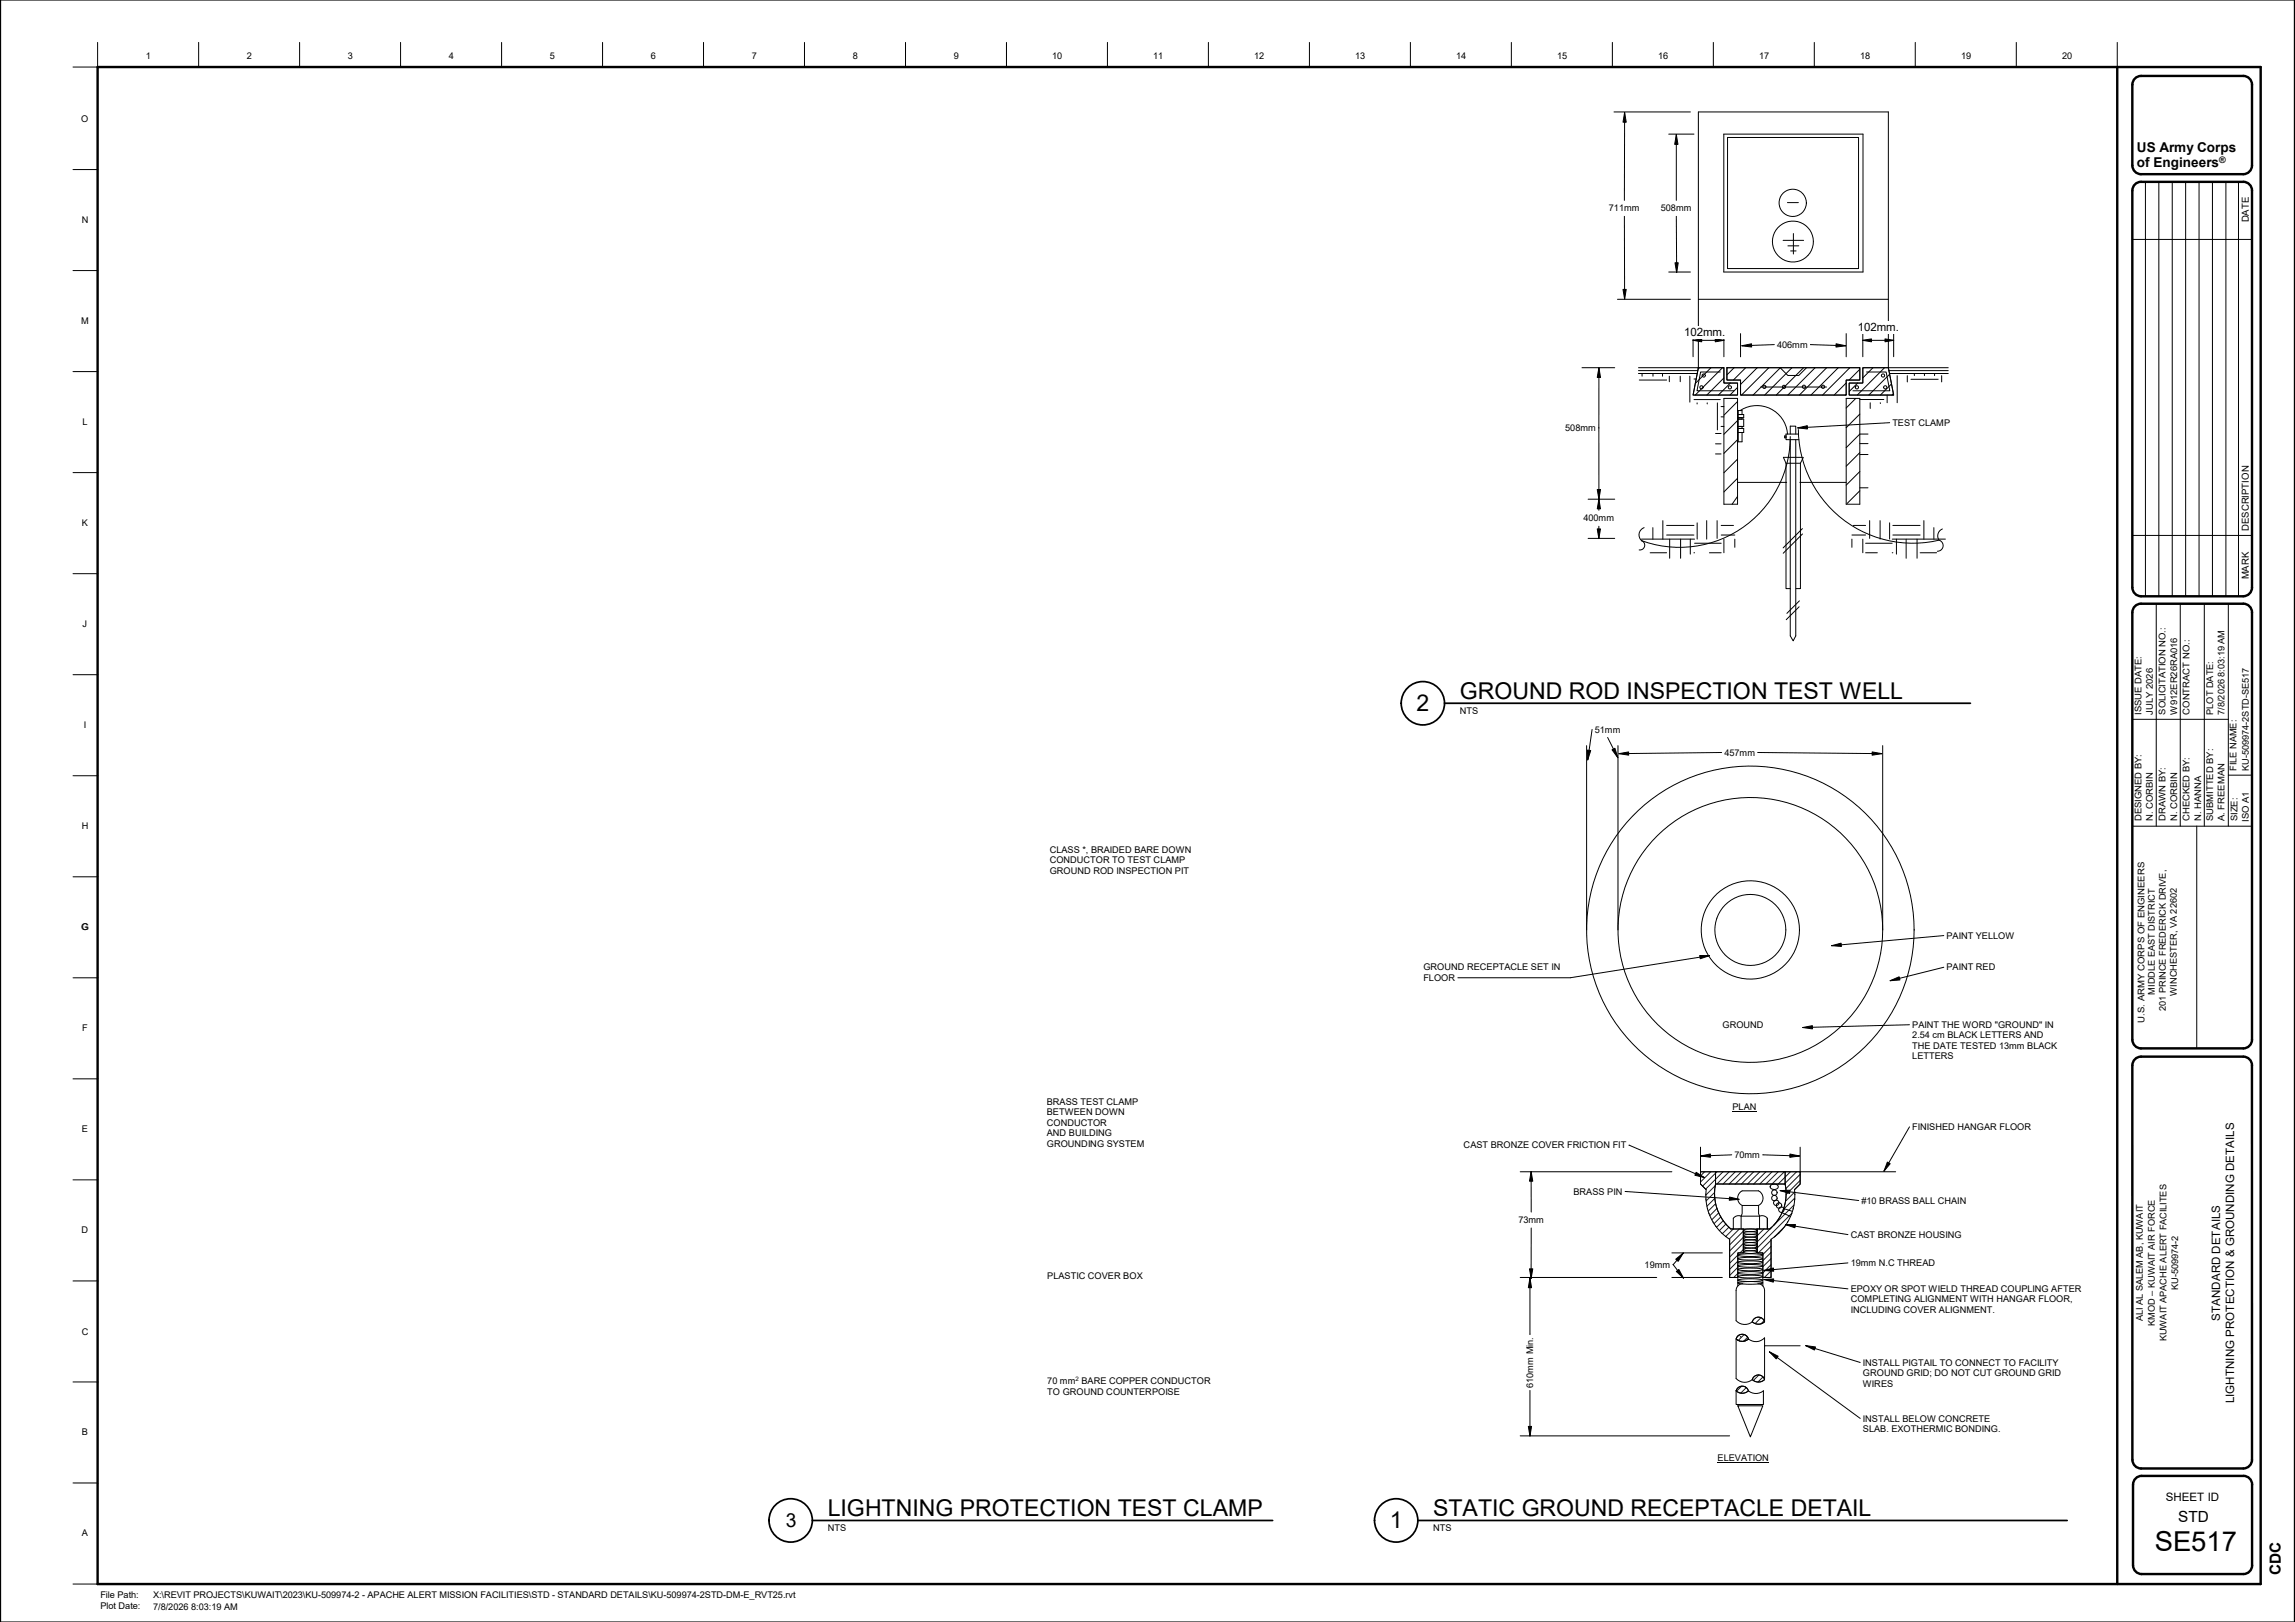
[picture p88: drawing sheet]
<svg xmlns="http://www.w3.org/2000/svg" width="841mm" height="594mm" viewBox="0 0 841 594" stroke-linecap="round" stroke-linejoin="round" font-family="sans-serif">
<defs><g id="words">
<text font-size="10.1" x="789.6" y="568.1">SE517</text>
<g font-size="8.5">
<text x="535" y="255.9">GROUND ROD INSPECTION TEST WELL</text>
<text x="519.1" y="260.4">2</text>
<text x="303.3" y="555.2">LIGHTNING PROTECTION TEST CLAMP</text>
<text x="525.2" y="555.2">STATIC GROUND RECEPTACLE DETAIL</text>
<text x="509.3" y="559.7">1</text>
</g>
<text font-size="7.1" x="288" y="559.1">3</text>
<g font-size="5.6">
<text x="798.2" y="557.5">STD</text>
<text x="835.9" y="576.7" transform="rotate(-90 835.9 576.7)">CDC</text>
</g>
<g font-size="5">
<text x="783.1" y="55.5">US Army Corps</text>
<text x="783.1" y="61.3">of Engineers</text>
</g>
<g font-size="4.2">
<text x="617.1" y="123.2">102mm.</text>
<text x="680.8" y="121.3">102mm.</text>
<text x="813.6" y="483.7" transform="rotate(-90 813.6 483.7)">STANDARD DETAILS</text>
<text x="818.7" y="513.9" transform="rotate(-90 818.7 513.9)">LIGHTNING PROTECTION &amp; GROUNDING DETAILS</text>
<text x="793.6" y="549.7">SHEET ID</text>
</g>
<g font-size="3.5">
<text x="824.1" y="81.4" transform="rotate(-90 824.1 81.4)">DATE</text>
<text x="824.1" y="194.4" transform="rotate(-90 824.1 194.4)">DESCRIPTION</text>
<text x="824.1" y="212.2" transform="rotate(-90 824.1 212.2)">MARK</text>
</g>
<g font-size="3.4">
<text x="53.5" y="21.5">1</text>
<text x="90.5" y="21.5">2</text>
<text x="127.5" y="21.5">3</text>
<text x="164.5" y="21.5">4</text>
<text x="201.5" y="21.5">5</text>
<text x="238.5" y="21.5">6</text>
<text x="275.5" y="21.5">7</text>
<text x="312.5" y="21.5">8</text>
<text x="349.5" y="21.5">9</text>
<text x="385.6" y="21.5">10</text>
<text x="422.6" y="21.5">11</text>
<text x="459.6" y="21.5">12</text>
<text x="496.6" y="21.5">13</text>
<text x="533.6" y="21.5">14</text>
<text x="570.6" y="21.5">15</text>
<text x="607.6" y="21.5">16</text>
<text x="644.6" y="21.5">17</text>
<text x="681.6" y="21.5">18</text>
<text x="718.6" y="21.5">19</text>
<text x="755.6" y="21.5">20</text>
<text x="29.8" y="44.6">O</text>
<text x="589.6" y="77.4">711mm</text>
<text x="608.6" y="77.4">508mm</text>
<text x="29.9" y="81.6">N</text>
<text x="29.7" y="118.6">M</text>
<text x="651.2" y="127.3">406mm</text>
<text x="30.2" y="155.6">L</text>
<text x="693.5" y="155.9">TEST CLAMP</text>
<text x="573.6" y="157.8">508mm</text>
<text x="580.3" y="190.9">400mm</text>
<text x="30" y="192.6">K</text>
<text x="30.2" y="229.6">J</text>
<text x="535" y="261.5">NTS</text>
<text x="784.8" y="261.8" transform="rotate(-90 784.8 261.8)">ISSUE DATE:</text>
<text x="788.9" y="261.8" transform="rotate(-90 788.9 261.8)">JULY 2026</text>
<text x="793.6" y="261.8" transform="rotate(-90 793.6 261.8)">SOLICITATION NO.:</text>
<text x="797.8" y="261.8" transform="rotate(-90 797.8 261.8)">W912ER26RA016</text>
<text x="802.4" y="261.8" transform="rotate(-90 802.4 261.8)">CONTRACT NO.:</text>
<text x="811.1" y="261.8" transform="rotate(-90 811.1 261.8)">PLOT DATE:</text>
<text x="815.2" y="261.8" transform="rotate(-90 815.2 261.8)">7/8/2026 8:03:19 AM</text>
<text x="30.7" y="266.6">I</text>
<text x="584.4" y="268.3">51mm</text>
<text x="631.9" y="276.7">457mm</text>
<text x="819.6" y="282.3" transform="rotate(-90 819.6 282.3)">FILE NAME:</text>
<text x="824.1" y="282.3" transform="rotate(-90 824.1 282.3)">KU-509974-2STD-SE517</text>
<text x="29.9" y="303.6">H</text>
<text x="784.8" y="300.8" transform="rotate(-90 784.8 300.8)">DESIGNED BY:</text>
<text x="788.9" y="300.8" transform="rotate(-90 788.9 300.8)">N. CORBIN</text>
<text x="793.6" y="300.8" transform="rotate(-90 793.6 300.8)">DRAWN BY:</text>
<text x="797.8" y="300.8" transform="rotate(-90 797.8 300.8)">N. CORBIN</text>
<text x="802.4" y="300.8" transform="rotate(-90 802.4 300.8)">CHECKED BY:</text>
<text x="806.6" y="300.8" transform="rotate(-90 806.6 300.8)">N. HANNA</text>
<text x="811.1" y="300.8" transform="rotate(-90 811.1 300.8)">SUBMITTED BY:</text>
<text x="815.2" y="300.8" transform="rotate(-90 815.2 300.8)">A. FREEMAN</text>
<text x="820" y="300.8" transform="rotate(-90 820 300.8)">SIZE:</text>
<text x="824.1" y="300.9" transform="rotate(-90 824.1 300.9)">ISO A1</text>
<text x="384.7" y="312.3">CLASS *, BRAIDED BARE DOWN</text>
<text x="384.7" y="316.1">CONDUCTOR TO TEST CLAMP</text>
<text x="384.7" y="320">GROUND ROD INSPECTION PIT</text>
<text x="29.8" y="340.6">G</text>
<text x="713.3" y="343.8">PAINT YELLOW</text>
<text x="521.6" y="355.4">GROUND RECEPTACLE SET IN</text>
<text x="521.6" y="359.3">FLOOR</text>
<text x="713.3" y="355.4">PAINT RED</text>
<text x="789.7" y="364.3" transform="rotate(-90 789.7 364.3)">MIDDLE EAST DISTRICT</text>
<text x="797.7" y="364.6" transform="rotate(-90 797.7 364.6)">WINCHESTER, VA 22602</text>
<text x="793.7" y="370.3" transform="rotate(-90 793.7 370.3)">201 PRINCE FREDERICK DRIVE,</text>
<text x="30.1" y="377.6">F</text>
<text x="631.2" y="376.4">GROUND</text>
<text x="700.8" y="376.4">PAINT THE WORD &quot;GROUND&quot; IN</text>
<text x="785.8" y="374.6" transform="rotate(-90 785.8 374.6)">U.S. ARMY CORPS OF ENGINEERS</text>
<text x="700.8" y="380.3">2.54 cm BLACK LETTERS AND</text>
<text x="700.8" y="384.1">THE DATE TESTED 13mm BLACK</text>
<text x="700.8" y="388">LETTERS</text>
<text x="383.6" y="404.7">BRASS TEST CLAMP</text>
<text x="634.9" y="406.6">PLAN</text>
<text x="383.6" y="408.5">BETWEEN DOWN</text>
<text x="383.6" y="412.3">CONDUCTOR</text>
<text x="700.8" y="413.9">FINISHED HANGAR FLOOR</text>
<text x="30" y="414.7">E</text>
<text x="383.6" y="416.2">AND BUILDING</text>
<text x="383.6" y="420">GROUNDING SYSTEM</text>
<text x="536.4" y="420.6">CAST BRONZE COVER FRICTION FIT</text>
<text x="635.6" y="424.1">70mm</text>
<text x="576.6" y="437.5">BRASS PIN</text>
<text x="682.2" y="440.8">#10 BRASS BALL CHAIN</text>
<text x="556.4" y="448">73mm</text>
<text x="29.9" y="451.7">D</text>
<text x="678.2" y="453.3">CAST BRONZE HOUSING</text>
<text x="602.7" y="464.3">19mm</text>
<text x="678.2" y="463.7">19mm N.C THREAD</text>
<text x="383.8" y="468.6">PLASTIC COVER BOX</text>
<text x="678.2" y="473.2">EPOXY OR SPOT WIELD THREAD COUPLING AFTER</text>
<text x="798.3" y="472.5" transform="rotate(-90 798.3 472.5)">KU-509974-2</text>
<text x="678.2" y="477">COMPLETING ALIGNMENT WITH HANGAR FLOOR,</text>
<text x="678.2" y="480.9">INCLUDING COVER ALIGNMENT.</text>
<text x="785.2" y="484" transform="rotate(-90 785.2 484)">ALI AL SALEM AB, KUWAIT</text>
<text x="789.7" y="485.7" transform="rotate(-90 789.7 485.7)">KMOD – KUWAIT AIR FORCE</text>
<text x="29.9" y="488.8">C</text>
<text x="794" y="491.3" transform="rotate(-90 794 491.3)">KUWAIT APACHE ALERT FACILITES</text>
<text x="682.7" y="500.1">INSTALL PIGTAIL TO CONNECT TO FACILITY</text>
<text x="682.7" y="504">GROUND GRID; DO NOT CUT GROUND GRID</text>
<text x="383.8" y="506.9">70 mm</text>
<text x="396.3" y="506.9">BARE COPPER CONDUCTOR</text>
<text x="561.9" y="508.3" transform="rotate(-90 561.9 508.3)">610mm Min.</text>
<text x="682.7" y="507.8">WIRES</text>
<text x="383.8" y="510.8">TO GROUND COUNTERPOISE</text>
<text x="682.7" y="520.7">INSTALL BELOW CONCRETE</text>
<text x="30" y="525.7">B</text>
<text x="682.7" y="524.5">SLAB. EXOTHERMIC BONDING.</text>
<text x="629.4" y="535.2">ELEVATION</text>
<text x="30" y="562.8">A</text>
<text x="303.3" y="560.8">NTS</text>
<text x="525.2" y="560.8">NTS</text>
<text x="36.8" y="585.4">File Path:</text>
<text x="56.1" y="585.4">X:\REVIT PROJECTS\KUWAIT\2023\KU-509974-2 - APACHE ALERT MISSION FACILITIES\STD - STANDARD DETAILS\KU-509974-2STD-DM-E_RVT25.rvt</text>
<text x="36.8" y="589.5">Plot Date:</text>
<text x="56.1" y="589.5">7/8/2026 8:03:19 AM</text>
</g>
<text font-size="3.3" x="813.2" y="59.8">®</text>
<text font-size="2.3" x="394.1" y="505.9">2</text>
</g></defs>
<g fill="none" stroke="#191919" stroke-width=".37">
<path d="M624.7 429.2l-1.5 1.5M626.9 429.2l-3.7 3.7M628.3 436.8l-3.1 3.1M628.4 438.9l-2.9 2.9M628.6 434.3l-3.5 3.4M629.2 429.2l-5.3 5.2M631.4 429.2l-6.3 6.3M633.7 429.2l-4.5 4.5M635.9 429.2l-4.5 4.5M638.2 429.2l-4.5 4.5M640.4 429.2l-4.5 4.5M642.7 429.2l-4.5 4.5"/>
<path d="M644.9 429.2l-4.5 4.5M647.1 429.2l-4.5 4.5M649.4 429.2l-4.5 4.5M651.6 429.2l-4.5 4.5M653.9 429.2l-4.5 4.5M656.1 429.2l-4.5 4.5M657.7 436.6l-3.4 3.4M657.7 438.8l-4.2 4.2M658.4 429.2l-4.5 4.5M659.7 430.1l-5.3 5.3M659.7 432.4l-5.2 5.1M628.7 440.9l-2.7 2.7"/>
<path d="M629.2 442.6l-2.6 2.6M629.8 444.2l-2.5 2.6M630.6 445.7l-2.5 2.5M631.5 447.1l-2.4 2.4M632.5 448.3l-2.4 2.4M633.6 449.5l-2.4 2.3M635.2 450.1l-2.8 2.8M636.8 459.7l-3 3M637.4 450.1l-3.7 3.7M638.9 457.7l-1.3 1.2M638.9 450.9l-5.1 5.1M638.9 453.2l-5.1 5"/>
<path d="M638.9 455.4l-5.1 5M644.2 450.1l-.2 .2M646.4 450.1l-2.4 2.4M649 454.2l-4.6 4.7M649 456.5l-3 3M649 458.7l-3 3M649.2 449.6l-5.2 5.2M653.9 449.3l-3.7 3.8M656.6 444.4l-12.6 12.6M657.4 441.3l-7.5 7.6M636.8 466.4l-1.4 1.5M636.8 461.9l-3 3"/>
<path d="M636.8 464.2l-3 3M649 465.5l-2.4 2.4M649 461l-3 3M649 463.2l-3 3M649 467.7l-.2 .2M639.1 488.8l-2.1 2.1M640.4 489.8l-1.4 1.5M645.3 482.6l-2.1 2.2M646.5 483.7l-1.2 1.2M638.2 507.7l-1.8 1.8M639.9 508.2l-2 2M644.6 503.6l-2.1 2"/>
<path d="M646.1 504.3l-1.9 1.9"/>
</g>
<g fill="none" stroke="#000" stroke-width=".37">
<path d="M581.4 273.1v67.5M592.9 273.1v67.5M689.9 273.1v67.5M557.1 429.2h55.6M623.2 420.2v13.5l2 2M623.2 429.2h5.5v4.5a17 17 0 0 0 5.6 16.4h4.6v8.8h-2.1v9h-3v-14a19 19 0 0 1-8.6-18.2l-2-2zM623.2 429.2h71.5M625.1 437.3v.3M625.2 439.1v.3M628.3 437.1l.1 1.4M628.4 438.7l.2 1.4M628.4 435.4l-.1 1.5"/>
<path d="M628.7 429.2h25.5v4.5h-25.5zM628.7 433.7l-.3 1.4M628.7 433.7h25.5l.2 1.4M649 434.1a1.58 1.58 0 0 1 2.7 .7 1.67 1.67 0 0 1-1.6 .9 1.67 1.67 0 0 1-1.4-1zM654.2 429.2h5.5v4.5l-2.1 2a19 19 0 0 1-8.6 18.2v14h-3v-9h-2v-8.8h4.6a17 17 0 0 0 5.6-16.4zM654.5 435.4v1.5M654.5 438.7l-.2 1.4M654.5 437.1v1.4M657.7 439.1v.3M657.7 437.3v.3M659.7 420.2v13.5l-2.1 2M612.7 458.9h18.5"/>
<path d="M625.7 442.6l.1 .2M626.2 444.3l.1 .3M627.7 447.5l.1 .2M628.6 440.4l.3 1.4M628.7 449l.1 .2M629 442l.5 1.3M629.5 443.5l.6 1.3M630.3 445.1l.7 1.3M630.9 451.6l.2 .2M631.1 446.5l.8 1.1M632 447.8l1 1.1M632.3 452.8l.2 .2"/>
<path d="M633.2 449.1l1.1 1h14.3l1.1-1M636.8 459.7a20.4 20.4 0 0 1 9.2 .1 22.1 22.1 0 0 1-9.2-.1zM638 445.4h6.8M638 445.4v4.7M638 445.4a2.41 2.41 0 0 0-2.8 .8v3.9M638.4 441.5a3 3 0 0 1-1.6-2.7 3 3 0 0 1 1.6-2.6h6a3 3 0 0 1 1.7 2.6 3 3 0 0 1-1.7 2.7M638.9 450.1v8.8h-2.1v9h-3v-14M639 450.5l1.7-.4a4 4 0 0 1 3.2 .6 6.7 6.7 0 0 1-5-.1zM639 451.5l1.1-.3a5.3 5.3 0 0 1 3.8 .5l-1.4 .4a5.3 5.3 0 0 1-3.6-.5zM639 452.5l1.7-.4a4.1 4.1 0 0 1 3.2 .6l-1.4 .4a5.3 5.3 0 0 1-3.6-.5zM639 453.5l1.7-.4a4 4 0 0 1 3.2 .6 6.7 6.7 0 0 1-5-.1zM639 454.5l1.7-.4a4 4 0 0 1 3.2 .6 6.7 6.7 0 0 1-5-.1z"/>
<path d="M639 455.5l1.1-.3a5.3 5.3 0 0 1 3.8 .5l-1.4 .4a5.3 5.3 0 0 1-3.6-.5zM639 456.5l1.7-.4a4.1 4.1 0 0 1 3.2 .6l-1.4 .4a5.3 5.3 0 0 1-3.6-.5zM639 457.5l1.7-.4a4 4 0 0 1 3.2 .6 6.7 6.7 0 0 1-5-.1zM639 458.5l1.7-.4a4 4 0 0 1 3.2 .6 6.7 6.7 0 0 1-5-.1zM643.8 450.1v8.8M644.4 441.5h-6v3l-.4 .9M644.4 441.5v3l.4 .9M644.8 445.4v4.7M644.8 445.4a2.41 2.41 0 0 1 2.9 .8v3.9v-3.9M649 453.9v14h-3v-9h-2M650.5 452.8l-.2 .2M650.8 447.8l-.9 1.1"/>
<path d="M651.8 446.5l-.8 1.1M651.9 451.6l-.2 .2M652.6 445.1l-.7 1.3M652.8 444.1l3.3 1.4M653.3 443.5l-.6 1.3M653.6 442.7l3.2 1M653.8 442l-.4 1.3M654.2 449l-.2 .2M654.2 440.4l-.3 1.4M655.2 447.5l-.2 .2M656.6 444.3l-.1 .3M657.2 442.6l-.1 .2"/>
<path d="M557.1 467.9h50M612.7 467.9h18.5M636.8 463.6a20 20 0 0 1 9.2 .1 21.6 21.6 0 0 1-9.2-.1zM636.8 461a20.4 20.4 0 0 1 9.2 .1 22.1 22.1 0 0 1-9.2-.1zM636.8 462.3a20.8 20.8 0 0 1 9.2 .1 21.6 21.6 0 0 1-9.2-.1zM636.8 467.9v3.1M636.9 464.8a21.9 21.9 0 0 1 9.1 .2 21.6 21.6 0 0 1-9.2-.1zM636.9 466.2a21 21 0 0 1 9.1 .1 22.6 22.6 0 0 1-9.2 0zM636.9 467.5a21 21 0 0 1 9.1 .1 22.6 22.6 0 0 1-9.2 0zM636.9 468.8a21 21 0 0 1 9.1 .1 22.6 22.6 0 0 1-9.2 0zM636.9 469.8a21 21 0 0 1 9.1 .1 22.6 22.6 0 0 1-9.2 0zM638.7 470.2l-1.6 .5-.8 1.4-.1 11.6a4.3 4.3 0 0 0 5.9 .4 3.3 3.3 0 0 0 4.5 0"/>
<path d="M644.2 470.2l1.5 .5 .9 1.4v12M646 467.9v3.1M636.2 490.4v14.5a4.3 4.3 0 0 0 5.9 .4 3.3 3.3 0 0 0 4.5 0 2.34 2.34 0 0 0-2.2-1.7 2.34 2.34 0 0 0-2.3 1.7M636.5 489.8l-.1 .1M636.7 490.8l.1 .1M636.8 489.4a2.32 2.32 0 0 1 3.9 1 3.3 3.3 0 0 1-4.5 0zM636.9 489.3l-.1 .1M637.3 489h.1M637.4 491.1h.1M637.9 488.8h-.1M638 489.5l-.3 .2M638 491.3h.2"/>
<path d="M638.9 491.3h-.1M639 488.8h.1M639.5 491.1h-.1M639.6 489h.1M640.1 489.3v.1M640.2 490.8l-.1 .1M640.4 489.8l.1 .1M640.7 490.4a4.3 4.3 0 0 0 5.9-.4v14.9M642.1 484.1a2.34 2.34 0 0 1 2.3-1.7 2.34 2.34 0 0 1 2.2 1.7M642.7 483.2a2.35 2.35 0 0 1 3.9 .9 3.3 3.3 0 0 1-4.5 0zM646.6 492.9h13.1M636.2 509.4a3.3 3.3 0 0 0 4.5 0 4.3 4.3 0 0 0 5.5 0v5h-10z"/>
<path d="M636.8 508.4a2.33 2.33 0 0 1 3.9 1 3.3 3.3 0 0 1-4.5 0zM636.8 514.9h9.2l-4.6 11.4zM640.7 509.4a2.35 2.35 0 0 0-2.2-1.7 2.35 2.35 0 0 0-2.3 1.7M642.7 504.3a2.34 2.34 0 0 1 3.9 1 3.3 3.3 0 0 1-4.5 0zM557.1 525.9h76.7"/>
<circle cx="641.4" cy="340.6" r="48.5"/>
<circle cx="641.4" cy="340.6" r="18"/>
<circle cx="641.4" cy="340.6" r="13"/>
<circle cx="641.4" cy="340.6" r="60"/>
<circle cx="650.2" cy="436.8" r="1.01"/>
<circle cx="650.2" cy="438.8" r="1"/>
<circle cx="650.9" cy="440.5" r="1"/>
<circle cx="651.9" cy="441.6" r="1"/>
<circle cx="652.8" cy="443" r="1"/>
</g>
<g fill="#fff">
<path d="M620.4 134.7h16.3v10h-16.3z"/>
<path d="M632.8 134.7h48.7v10h-48.7z"/>
<path d="M677.7 134.7h16.2v10h-16.2z"/>
</g>
<g fill="none" stroke="#000" stroke-width=".37">
<path d="M591.5 41h28M611.5 49.1h9.3M631.7 49.1h51v50.5h-51zM633.1 50.4h48v48h-48zM655 74.2h4M611.5 99.6h8M653.4 88h7.6M655.2 90h4M656.2 91.9h2M657.2 85.5v7.5M592.7 109.6h26.8M622.4 109.6h69.6"/>
<path d="M579.7 134.7h12M600.4 136.8h21.6M600.4 135.7h21.8M600.7 139.2h10M601.7 136.8v1M605.7 136.8v1M609.2 136.8v1M611.7 137.8v2M615.7 137.8v2M619.3 137.8v9.5M620.8 138.8h.8M622.4 134.7h9.3v5.6h5v4.4h-16.3z"/>
<path d="M622.8 134.7l-.5 .4M627 134.7l-5.7 5.7M630.4 136.2h-7.2l-1.3 6.9h13.5M631.2 134.7l-10 10M631.7 138.4l-6.2 6.3M632.8 134.7h48.7v4.5h-4.9v5.5h-38.8v-5.5h-5zM635.5 134.7l-2.7 2.6M637.8 122.2v8.5M639.7 134.7l-4.5 4.5M644 134.7l-6.2 6.1M648.2 134.7l-10 10M652.4 134.7l2.8 2.8h4l2.8-2.8"/>
<path d="M652.4 134.7l-10 10M656.7 134.7l-10 10M660.9 134.7l-10 10M665.2 134.7l-10 10M669.4 134.7l-10 10M673.7 134.7l-10.1 10M676.6 122.2v8.5M677.9 134.7l-10 10M681.5 135.3l-3.9 3.9M682.6 134.7h9.4l1.9 10h-16.2v-4.4h4.9zM684 136.2h7.2l1.3 6.9h-13.5M686.4 134.7l-3.8 3.7"/>
<path d="M690.6 134.7l-10 10M692 134.7l1.9 10h-16.2v-4.4h4.9v-5.6h31.4M692 134.7v-93.7h-69.6v93.7l-2 10h16.3v-4.4h-5v-5.6h-31.3M692.2 135.7h21.8M692.4 136.8h21.6M692.5 137.1l-7.7 7.6M695.2 137.6v9.9M698.9 137.6v2.3M700.3 138.9h10M701.5 136.8v.8M705.2 136.8v.8M708.9 136.8v.8"/>
<path d="M711.5 137.6v2.3M620.8 146.3h9.6M621.9 147.6v.4M625.6 147.6v.4M628.7 158.8h2M629.3 147.6v9.9M630.7 156.2h1M630.7 148.9h1M630.7 152.7h1M631.7 145.9h5v38.8h-5zM634.1 140.3l-4.4 4.4M636.7 147.1l-5 5"/>
<path d="M636.7 154.1l-5 5M636.7 141.9l-2.7 2.8M637 156.9h2v1.5h-2M637 151.8h2v1.2h-2M637 153.5h2v2.7h-2M637.7 150.4a11.3 11.3 0 0 1 17.4 8.6M638.4 151.8v-1.4h-1.4v11.4h1.4v-3.4M638.4 153v.5M638.4 156.2v.7M645.2 141.8h24.2M654 159.7h.5v.6h-.5zM656.1 159v-2.9h2v2.9"/>
<path d="M656.1 159.9a40.6 40.6 0 0 1-54.5 38.1M659 157.3a41.9 41.9 0 0 0 51.6 40.5M659.1 159h-4.6v2h4.7M676.6 145.9h4.9v38.8h-4.9zM676.6 140.3l-4.5 4.4M676.6 144.5l-.2 .2M680.1 145.9l-3.5 3.5M680.8 140.3l-3.1 3.1M681.5 151.7l-4.9 5M681.5 146.3h8.9M684.6 159h-3.1l-4.9 5M685.4 147.5v2.1"/>
<path d="M689.1 147.5v.3M691.6 144.7v2.8M693.2 140.6l-4.1 4.1M693.8 144.2l-.5 .5M628.7 162.6h2M628.7 166.3h2M636.7 161.1l-5 5M636.7 168.2l-5 5M636.7 175.2l-5 5M636.7 176.7h18M654.5 169.7v45.9h1.6M656.1 161v71.9l1 1.8 1-1.8v-71.9"/>
<path d="M659.6 176.7h17M659.8 169.7v45.9h-1.6M660.5 167.5h-7l1 2.2h5.3l1-2.2M681.5 179.7l-4.6 4.7M681.5 165.8l-4.9 5M681.5 172.7l-4.9 5M681.5 162.5h3.1M681.5 166.5h3.1M681.5 178.7h3.1M582 182.8h9.7M582 197.2h9.7M601.5 197.5h19.5"/>
<path d="M601.6 198a1.76 1.76 0 0 1 1.1 2.1 1.76 1.76 0 0 1-2 1.3M602.5 193.3a2.82 2.82 0 0 0-.9 4.7M605.7 193.3v4.2M609.4 190.7v6.8M610.7 192.4h10.1M610.7 196h10.1M611.9 197.5v7M615.9 197.5v7M619.4 197.5v5.5M621 199h9.7M621.9 191.5v6M625.4 190.7v6.8"/>
<path d="M629.2 190.7v6.5M630.7 192.4h4.6M630.7 196h5M631.7 197.5v5M635.7 197.5v3M636.7 181.8l-2 2.9M660.5 193.6l-7.1 7.1M660.5 195.6l-7 7M678.6 196h5.1M678.6 197.5v3M679.2 192.4h4.5M682.6 197.5v5"/>
<path d="M683.7 199h9.7M685.1 190.7v6.5M689 190.7v6.8M692.5 191.5v6M693.4 197.5h19.5M693.7 192.4h9.9M693.7 196h9.9M695 197.5v5.5M698.5 197.5v7M702.5 197.5v7M705 190.7v6.8M708.7 193.3v4.2"/>
<path d="M711.8 193.7a2.54 2.54 0 0 0-1.7 2.3 2.54 2.54 0 0 0 1.4 2.4 2.07 2.07 0 0 1 .4 2.3 2.07 2.07 0 0 1-1.9 1.2M604.7 202.5h6M620.8 202.5h.2M626.4 202.5h4.3M683.7 202.5h4.3M693.4 202.5h.3M703.6 202.5h6.1M659.3 222.2l-4.7 4.8M659.4 220.1l-4.6 4.6M699.7 412.7l-9.3 16.3"/>
<circle cx="657" cy="74.3" r="5"/>
<circle cx="657" cy="88.5" r="7.5"/>
<circle cx="624.4" cy="137.5" r=".6"/>
<circle cx="690" cy="137.5" r=".6"/>
<circle cx="623.5" cy="141.9" r=".6"/>
<circle cx="633.9" cy="141.9" r=".6"/>
<circle cx="646.6" cy="141.7" r=".6"/>
<circle cx="653.8" cy="141.7" r=".6"/>
<circle cx="661.1" cy="141.7" r=".6"/>
<circle cx="668.1" cy="141.7" r=".6"/>
<circle cx="680.5" cy="141.9" r=".6"/>
<circle cx="690.9" cy="141.9" r=".6"/>
</g>
<path d="M691.6 425.6l1.1 .6-2.3 2.8z" fill-rule="evenodd" fill="#000" stroke="#000" stroke-width=".37"/>
<path d="M700.8 410.8h44.5v3.9h-44.5z" fill="#fff"/>
<path d="M595.5 436.4h.1M595.6 436.4l41.7 2.9" fill="none" stroke="#000" stroke-width=".37"/>
<path d="M633.8 438.4l3.5 .9-3.6 .3z" fill-rule="evenodd" fill="#000" stroke="#000" stroke-width=".37"/>
<path d="M576.6 434.5h17.9v3.8h-17.9z" fill="#fff"/>
<path d="M646.4 465.3l3.5-.9 .1 1.2z" fill-rule="evenodd" fill="#000" stroke="#000" stroke-width=".37"/>
<path d="M677.2 462.6l-30.8 2.7" fill="none" stroke="#000" stroke-width=".37"/>
<path d="M678.2 460.7h31v3.8h-31z" fill="#fff"/>
<path d="M646.4 468.6l3.6-.2-.1 1.2z" fill-rule="evenodd" fill="#000" stroke="#000" stroke-width=".37"/>
<path d="M646.4 468.6l30.8 3.5" fill="none" stroke="#000" stroke-width=".37"/>
<g fill="#fff">
<path d="M678.2 470.2h85.5v3.8h-85.5z"/>
<path d="M678.2 474h82.3v3.8h-82.3z"/>
<path d="M678.2 477.8h53.8v3.9h-53.8z"/>
</g>
<path d="M661.7 492.8l3.6 .5-.4 1.2z" fill-rule="evenodd" fill="#000" stroke="#000" stroke-width=".37"/>
<path d="M661.7 492.8l20 6.2" fill="none" stroke="#000" stroke-width=".37"/>
<g fill="#fff">
<path d="M682.7 497.1h72.6v3.9h-72.6z"/>
<path d="M682.7 501h73.6v3.8h-73.6z"/>
<path d="M682.7 504.8h11.1v3.8h-11.1z"/>
</g>
<path d="M648.4 495.1l3.2 1.6-.7 1z" fill-rule="evenodd" fill="#000" stroke="#000" stroke-width=".37"/>
<path d="M648.4 495.1l33.3 24.4" fill="none" stroke="#000" stroke-width=".37"/>
<g fill="#fff">
<path d="M682.7 517.6h47.6v3.9h-47.6z"/>
<path d="M682.7 521.5h50.5v3.8h-50.5z"/>
</g>
<path d="M654.3 448.5h3.6l-.1 1.2z" fill-rule="evenodd" fill="#000" stroke="#000" stroke-width=".37"/>
<path d="M654.3 448.5l22.9 3.7" fill="none" stroke="#000" stroke-width=".37"/>
<path d="M678.2 450.3h40.7v3.8h-40.7z" fill="#fff"/>
<path d="M597 419.4l27.6 11.9" fill="none" stroke="#000" stroke-width=".37"/>
<path d="M621.6 429.4l3 1.9-3.5-.9z" fill-rule="evenodd" fill="#000" stroke="#000" stroke-width=".37"/>
<g fill="#fff">
<path d="M536.4 417.5h59.6v3.9h-59.6z"/>
<path d="M631.2 373.4h15.1v3.9h-15.1z"/>
</g>
<path d="M660.6 376.3l3.6-.6v1.2z" fill="#000"/>
<path d="M660.6 376.3l3.6-.6v1.2zM699.7 375.3l-39.1 1" fill="none" stroke="#000" stroke-width=".37"/>
<g fill="#fff">
<path d="M700.8 373.4h52.8v3.9h-52.8z"/>
<path d="M700.8 377.3h49v3.8h-49z"/>
<path d="M700.8 381.1h54.1v3.8h-54.1z"/>
<path d="M700.8 384.9h15.1v3.9h-15.1z"/>
</g>
<path d="M626.5 350l-51.1 8.1h-41.2" fill="none" stroke="#000" stroke-width=".37"/>
<path d="M622.9 350h3.6l-3.4 1.2z" fill-rule="evenodd" fill="#000" stroke="#000" stroke-width=".37"/>
<g fill="#fff">
<path d="M521.6 352.4h51.1v3.8h-51.1z"/>
<path d="M521.6 356.2h11.7v3.8h-11.7z"/>
</g>
<path d="M671.2 346.4l3.5-1 .1 1.2z" fill-rule="evenodd" fill="#000" stroke="#000" stroke-width=".37"/>
<path d="M712.3 342.7l-41.1 3.7" fill="none" stroke="#000" stroke-width=".37"/>
<path d="M713.3 340.7h24.9v3.9h-24.9z" fill="#fff"/>
<path d="M692.6 359.2l3.4-1.4 .3 1.1z" fill-rule="evenodd" fill="#000" stroke="#000" stroke-width=".37"/>
<path d="M712.3 354.3l-19.7 4.9" fill="none" stroke="#000" stroke-width=".37"/>
<g fill="#fff">
<path d="M713.3 352.4h17.9v3.8h-17.9z"/>
<path d="M629.4 532.2h18.9v3.8h-18.9z"/>
</g>
<path d="M629.4 535.8h18.9" fill="none" stroke="#000" stroke-width=".37"/>
<path d="M634.9 403.5h8.8v3.9h-8.8z" fill="#fff"/>
<path d="M634.9 407.1h8.8M652.3 436.1l28.8 3.6" fill="none" stroke="#000" stroke-width=".37"/>
<path d="M652.3 436.1l3.7-.2-.2 1.2z" fill-rule="evenodd" fill="#000" stroke="#000" stroke-width=".37"/>
<path d="M682.2 437.8h38.4v3.8h-38.4z" fill="#fff"/>
<g fill="#000" stroke="#000" stroke-width=".37">
<path d="M561.1 429.1l.6 3.5h-1.2z" fill-rule="evenodd"/>
<path d="M560.5 464.7h1.2l-.6 3.6z" fill-rule="evenodd"/>
</g>
<path d="M561.1 429.1v14.8M561.1 449.8v18.5" fill="none" stroke="#000" stroke-width=".37"/>
<path d="M556.4 444.9h9.4v3.9h-9.4z" fill="#fff"/>
<path d="M560.7 468.1v20.6M560.7 509.3v16.7" fill="none" stroke="#000" stroke-width=".37"/>
<g fill="#000" stroke="#000" stroke-width=".37">
<path d="M560.7 468.1l.6 3.5h-1.2z" fill-rule="evenodd"/>
<path d="M560.1 522.4h1.2l-.6 3.6z" fill-rule="evenodd"/>
</g>
<path d="M558.8 489.7h3.8v18.6h-3.8z" fill="#fff"/>
<path d="M616.9 458.9l-3.7 4.3M613.1 463.2h.1M613.2 463.2l3.7 5" fill="none" stroke="#000" stroke-width=".37"/>
<g fill="#000" stroke="#000" stroke-width=".37">
<path d="M614.1 461.2l2.8-2.3-1.9 3.1z" fill-rule="evenodd"/>
<path d="M614.3 465.7l1-.7 1.6 3.2z" fill-rule="evenodd"/>
</g>
<path d="M602.7 461.3h9.4v3.8h-9.4z" fill="#fff"/>
<path d="M593.3 276l3.5-.6v1.2zM630.9 275.6l-37.6 .4M644.2 275.6l45.4 .4" fill="none" stroke="#000" stroke-width=".37"/>
<path d="M686.1 275.4l3.5 .6-3.5 .6z" fill-rule="evenodd" fill="#000" stroke="#000" stroke-width=".37"/>
<path d="M593.3 276l3.5-.6v1.2z" fill="#000"/>
<path d="M631.9 273.7h11.3v3.8h-11.3z" fill="#fff"/>
<path d="M634.6 423l-11.4 .4M646 423l13.5 .4" fill="none" stroke="#000" stroke-width=".37"/>
<g fill="#000" stroke="#000" stroke-width=".37">
<path d="M623.2 423.4l3.6-.7v1.2z" fill-rule="evenodd"/>
<path d="M655.9 422.7l3.6 .7-3.6 .5z" fill-rule="evenodd"/>
</g>
<path d="M635.6 421.1h9.4v3.8h-9.4z" fill="#fff"/>
<g fill="#000" stroke="#000" stroke-width=".37">
<path d="M581.7 274.7l1.2 .2-1.1 3.4z" fill-rule="evenodd"/>
<path d="M590.7 274.6l1.1-.5 1.1 3.4z" fill-rule="evenodd"/>
</g>
<path d="M583.4 267.2l-1.6 11.1M589.1 270.1l3.8 7.4" fill="none" stroke="#000" stroke-width=".37"/>
<path d="M584.4 265.3h9.4v3.8h-9.4z" fill="#fff"/>
<path d="M658.8 156.7l3.5-.8 .1 1.2z" fill-rule="evenodd" fill="#000" stroke="#000" stroke-width=".37"/>
<path d="M692.5 154.8l-33.7 1.9" fill="none" stroke="#000" stroke-width=".37"/>
<path d="M693.5 152.9h21.2v3.8h-21.2z" fill="#fff"/>
<path d="M620.4 124.7h11.3M620.4 122.2v8.5M631.7 122.2v8.5" fill="none" stroke="#000" stroke-width=".37"/>
<g fill="#000" stroke="#000" stroke-width=".37">
<path d="M620.4 124.7l3.2-.6v1.1z" fill-rule="evenodd"/>
<path d="M628.6 124.1l3.1 .6-3.1 .5z" fill-rule="evenodd"/>
</g>
<path d="M617.1 119.4h15.1v4.7h-15.1z" fill="#fff"/>
<path d="M682.6 124.7h11.3M682.6 122.2v8.5M693.9 122.2v8.5" fill="none" stroke="#000" stroke-width=".37"/>
<g fill="#000" stroke="#000" stroke-width=".37">
<path d="M682.6 124.7l3.2-.6v1.1z" fill-rule="evenodd"/>
<path d="M690.8 124.1l3.1 .6-3.1 .5z" fill-rule="evenodd"/>
</g>
<path d="M680.8 117.6h15v4.6h-15z" fill="#fff"/>
<g fill="#000" stroke="#000" stroke-width=".37">
<path d="M595.4 41.2l.5 3.6-1.1-.1z" fill-rule="evenodd"/>
<path d="M594.8 106h1.1l-.5 3.6z" fill-rule="evenodd"/>
</g>
<path d="M595.4 41.2l-.1 32.2M595.3 79.2l.1 30.4" fill="none" stroke="#000" stroke-width=".37"/>
<path d="M589.6 74.4h11.3v3.8h-11.3z" fill="#fff"/>
<g fill="#000" stroke="#000" stroke-width=".37">
<path d="M614.3 49.3l.6 3.6h-1.2z" fill-rule="evenodd"/>
<path d="M613.8 96.2h1.2l-.6 3.6z" fill-rule="evenodd"/>
</g>
<path d="M614.3 49.3v24.1M614.3 79.2l.1 20.6" fill="none" stroke="#000" stroke-width=".37"/>
<path d="M608.6 74.4h11.3v3.8h-11.3z" fill="#fff"/>
<path d="M585.9 134.7v22M585.9 156.7h.1M585.9 156.7v26.2" fill="none" stroke="#000" stroke-width=".37"/>
<g fill="#000" stroke="#000" stroke-width=".37">
<path d="M585.9 134.7l.6 3.5h-1.2z" fill-rule="evenodd"/>
<path d="M585.3 179.3h1.2l-.6 3.6z" fill-rule="evenodd"/>
</g>
<path d="M573.6 154.8h11.3v3.8h-11.3z" fill="#fff"/>
<g fill="#000" stroke="#000" stroke-width=".37">
<path d="M585.3 193.7h1.2l-.6 3.6z" fill-rule="evenodd"/>
<path d="M585.9 182.8l.6 3.6h-1.2z" fill-rule="evenodd"/>
</g>
<path d="M585.9 192.7v4.6M585.9 182.8v4.1" fill="none" stroke="#000" stroke-width=".37"/>
<path d="M580.3 187.9h11.2v3.8h-11.2z" fill="#fff"/>
<path d="M650.2 126.2l-11.9 .4M663.5 126.2l12.9 .4" fill="none" stroke="#000" stroke-width=".37"/>
<g fill="#000" stroke="#000" stroke-width=".37">
<path d="M638.3 126.6l3.6-.7v1.2z" fill-rule="evenodd"/>
<path d="M672.8 125.9l3.6 .7-3.6 .5z" fill-rule="evenodd"/>
</g>
<path d="M651.2 124.3h11.3v3.8h-11.3z" fill="#fff"/>
<g fill="none" stroke="#000" stroke-width=".37">
<path d="M35.8 15.5v9.1h-9M72.8 15.5v9.1M109.8 15.5v9.1M146.8 15.5v9.1M183.8 15.5v9.1M220.8 15.5v9.1M257.8 15.5v9.1M294.8 15.5v9.1M331.8 15.5v9.1M368.8 15.5v9.1M405.8 15.5v9.1M442.8 15.5v9.1"/>
<path d="M479.8 15.5v9.1M516.8 15.5v9.1M553.8 15.5v9.1M590.9 15.5v9.1M627.9 15.5v9.1M664.9 15.5v9.1M701.9 15.5v9.1M738.9 15.5v9.1M775.9 15.5v9.1M26.8 62.1h9M786.2 66.6v151.8M791.1 66.6v151.8"/>
<path d="M796 66.6v151.8M800.9 66.6v151.8M805.9 66.6v151.8M810.8 66.6v151.8M815.7 66.6v151.8M820.3 66.6v151.8M26.8 99.1h9M781.4 87.7h43.9M26.8 136.1h9M26.8 173.1h9M781.4 196.1h43.9M26.8 210.1h9"/>
<path d="M790.2 221.1v81.5M799 221.1v81.5M807.8 221.1v81.5M816.6 221.1v81.5M26.8 247.1h9M781.4 263.5h35.2M26.8 284.1h9M816.6 283.9h8.7M781.4 302.6h43.9M805 302.6v81.4M26.8 321.1h9M26.8 358.1h9"/>
<path d="M26.8 395.1h9M26.8 432.1h9M26.8 469.2h9M26.8 506.2h9M26.8 543.2h9M26.8 580.2h9"/>
</g>
<g fill="none" stroke="#000" stroke-width=".89">
<path d="M0 0v594.1M841 0v594.1M35.8 24.6h792.6v555.6h-792.6zM775.9 24.6v555.6M781.4 31v29.6M781.4 31a3.2 3.2 0 0 1 3.2-3.2h37.5a3.2 3.2 0 0 1 3.2 3.2v29.6a3.2 3.2 0 0 1-3.2 3.2h-37.5a3.2 3.2 0 0 1-3.2-3.2M781.4 69.8v145.4M781.4 69.8a3.1 3.1 0 0 1 3.2-3.2h37.5a3.2 3.2 0 0 1 3.2 3.2v145.4a3.2 3.2 0 0 1-3.2 3.2h-37.5a3.2 3.2 0 0 1-3.2-3.2M781.4 224.3v156.5M784.6 221.1h37.5M784.6 221.1a3.2 3.2 0 0 0-3.2 3.2M822.1 221.1a3.2 3.2 0 0 1 3.2 3.2v156.5a3.2 3.2 0 0 1-3.2 3.2h-37.5a3.2 3.2 0 0 1-3.2-3.2"/>
<path d="M781.4 390.2l.1 144.5a3.2 3.2 0 0 0 3.1 3.1h37.5a3.2 3.2 0 0 0 3.2-3.1l-.1-144.5a3.1 3.1 0 0 0-3.1-3.2h-37.5a3.2 3.2 0 0 0-3.2 3.2M784.8 540.6h37.3M822.1 540.6a3.1 3.1 0 0 1 3.2 3.2v29.5a3.2 3.2 0 0 1-3.2 3.2h-37.2a3.2 3.2 0 0 1-3.2-3.2v-29.5a3.2 3.2 0 0 1 3.2-3.2"/>
</g>
<circle cx="511.6" cy="556.9" r="7.9" fill="none" stroke="#000" stroke-width=".63"/>
<g fill="#fff">
<path d="M525.2 557.8h6.8v3.8h-6.8z"/>
<path d="M509.3 552h4.7v9.5h-4.7z"/>
<path d="M525.2 547.5h160.6v9.5h-160.6z"/>
</g>
<g fill="none" stroke="#000" stroke-width=".63">
<path d="M519.6 556.9h237.9"/>
<circle cx="521.4" cy="257.6" r="7.9"/>
</g>
<g fill="#fff">
<path d="M535 258.5h6.7v3.8h-6.7z"/>
<path d="M519.1 252.7h4.7v9.5h-4.7z"/>
<path d="M535 248.2h162.4v9.5h-162.4z"/>
</g>
<g fill="none" stroke="#000" stroke-width=".63">
<path d="M529.3 257.6h192.8"/>
<circle cx="289.8" cy="556.9" r="7.9"/>
</g>
<g fill="#fff">
<path d="M303.3 557.8h6.8v3.8h-6.8z"/>
<path d="M303.3 547.5h159.4v9.5h-159.4z"/>
</g>
<path d="M297.7 556.9h168.7" fill="none" stroke="#000" stroke-width=".63"/>
<g fill="#fff">
<path d="M384.7 309.3h52.9v3.8h-52.9z"/>
<path d="M384.7 313.1h50.6v3.9h-50.6z"/>
<path d="M384.7 317h51v3.8h-51z"/>
<path d="M383.6 401.6h34.5v3.9h-34.5z"/>
<path d="M383.6 405.5h29.5v3.8h-29.5z"/>
<path d="M383.6 409.3h23v3.9h-23z"/>
<path d="M383.6 413.2h24.8v3.8h-24.8z"/>
<path d="M383.6 417h35.8v3.8h-35.8z"/>
<path d="M383.8 465.6h34.9v3.8h-34.9z"/>
<path d="M383.8 503.9h10.3v3.8h-10.3z"/>
<path d="M394.1 503.9h1.3v3.8h-1.3z"/>
<path d="M396.3 503.9h48.3v3.8h-48.3z"/>
<path d="M383.8 507.7h48.6v3.9h-48.6z"/>
<path d="M288 552.7h3.9v7.9h-3.9z"/>
</g>
<use href="#words"/>
</svg>
